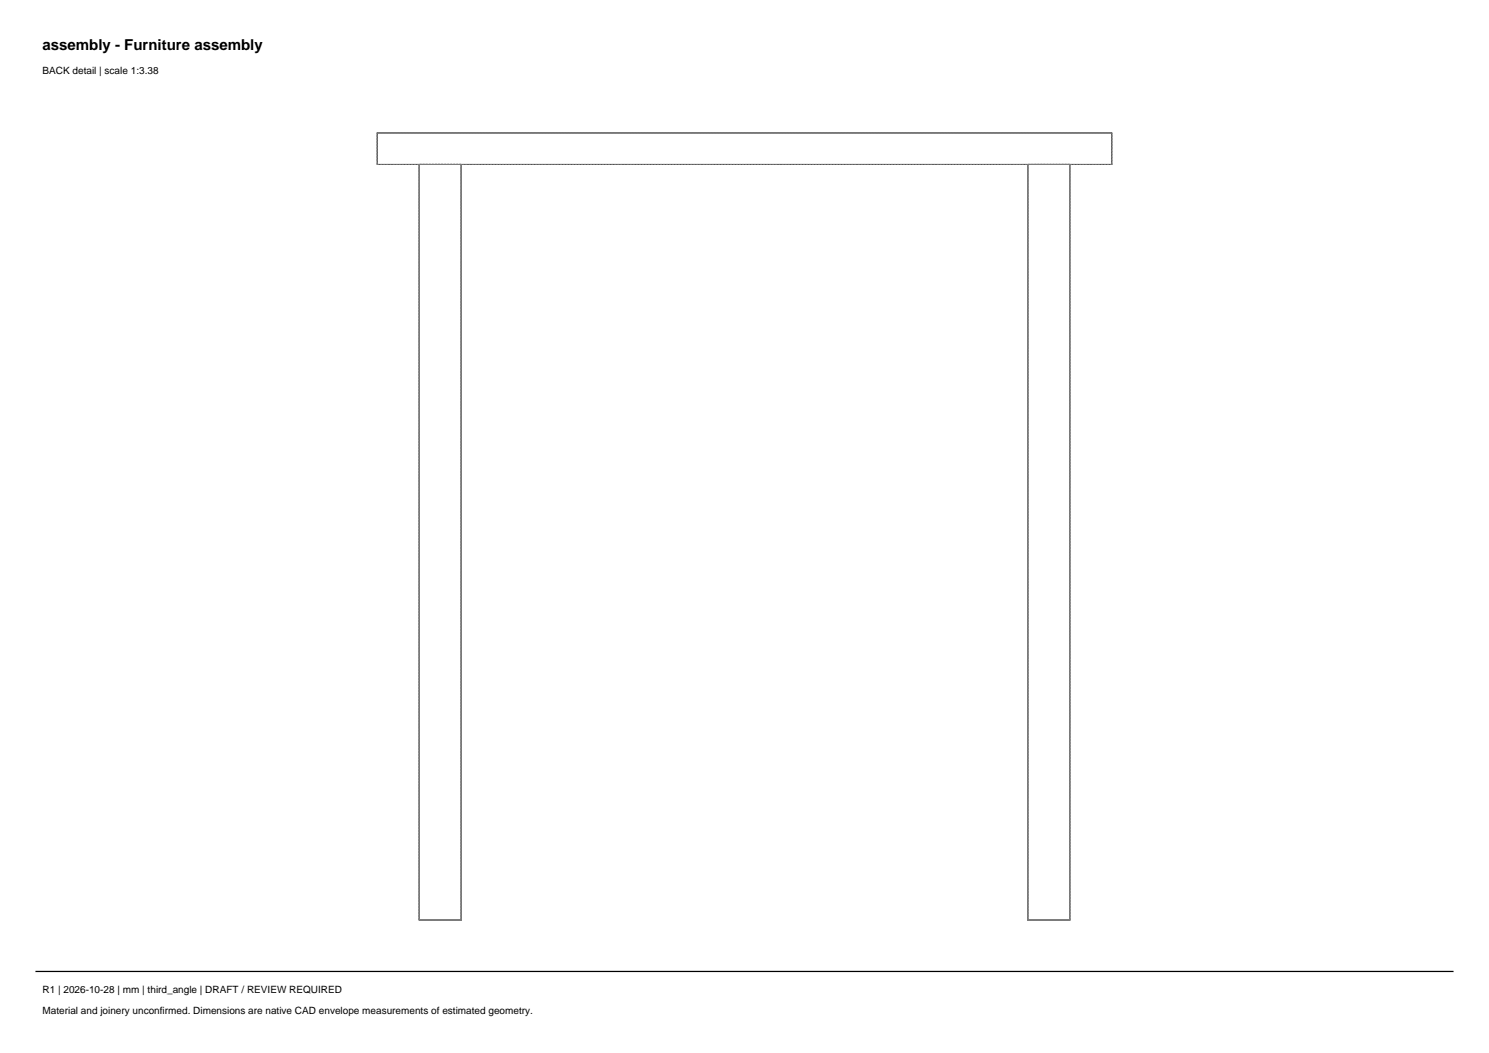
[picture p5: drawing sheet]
<svg xmlns="http://www.w3.org/2000/svg" width="420mm" height="297mm" viewBox="0 0 420 297" stroke-linecap="round" stroke-linejoin="round" font-family="sans-serif">
<defs><g id="words">
<text font-size="4.2" x="12" y="14">assembly - Furniture assembly</text>
<g font-size="2.8">
<text x="12" y="21">BACK detail | scale 1:3.38</text>
<text x="12" y="280">R1 | 2026-10-28 | mm | third_angle | DRAFT / REVIEW REQUIRED</text>
<text x="12" y="286">Material and joinery unconfirmed. Dimensions are native CAD envelope measurements of estimated geometry.</text>
</g>
</g></defs>
<path d="M10 274h400" fill="none" stroke="#000" stroke-width=".35"/>
<path d="M106.4 37.5h207.2v8.9h-207.2zM118.2 46.4v213.1h11.9v-213.1M289.9 46.4v213.1h11.9v-213.1" fill="none" stroke="#000" stroke-width=".28"/>
<path d="M313.6 37.5h-207.2M106.4 46.4v-8.9M130.1 46.4h-11.9M301.8 46.4h-11.9M313.6 46.4v-8.9M313.6 46.4h-207.2M118.2 259.5v-213.1M130.1 259.5v-213.1M130.1 259.5h-11.9M289.9 259.5v-213.1M301.8 259.5v-213.1M301.8 259.5h-11.9" fill="none" stroke="#7d7d7d" stroke-width=".28" stroke-dasharray=".6 .3"/>
<use href="#words"/>
</svg>
